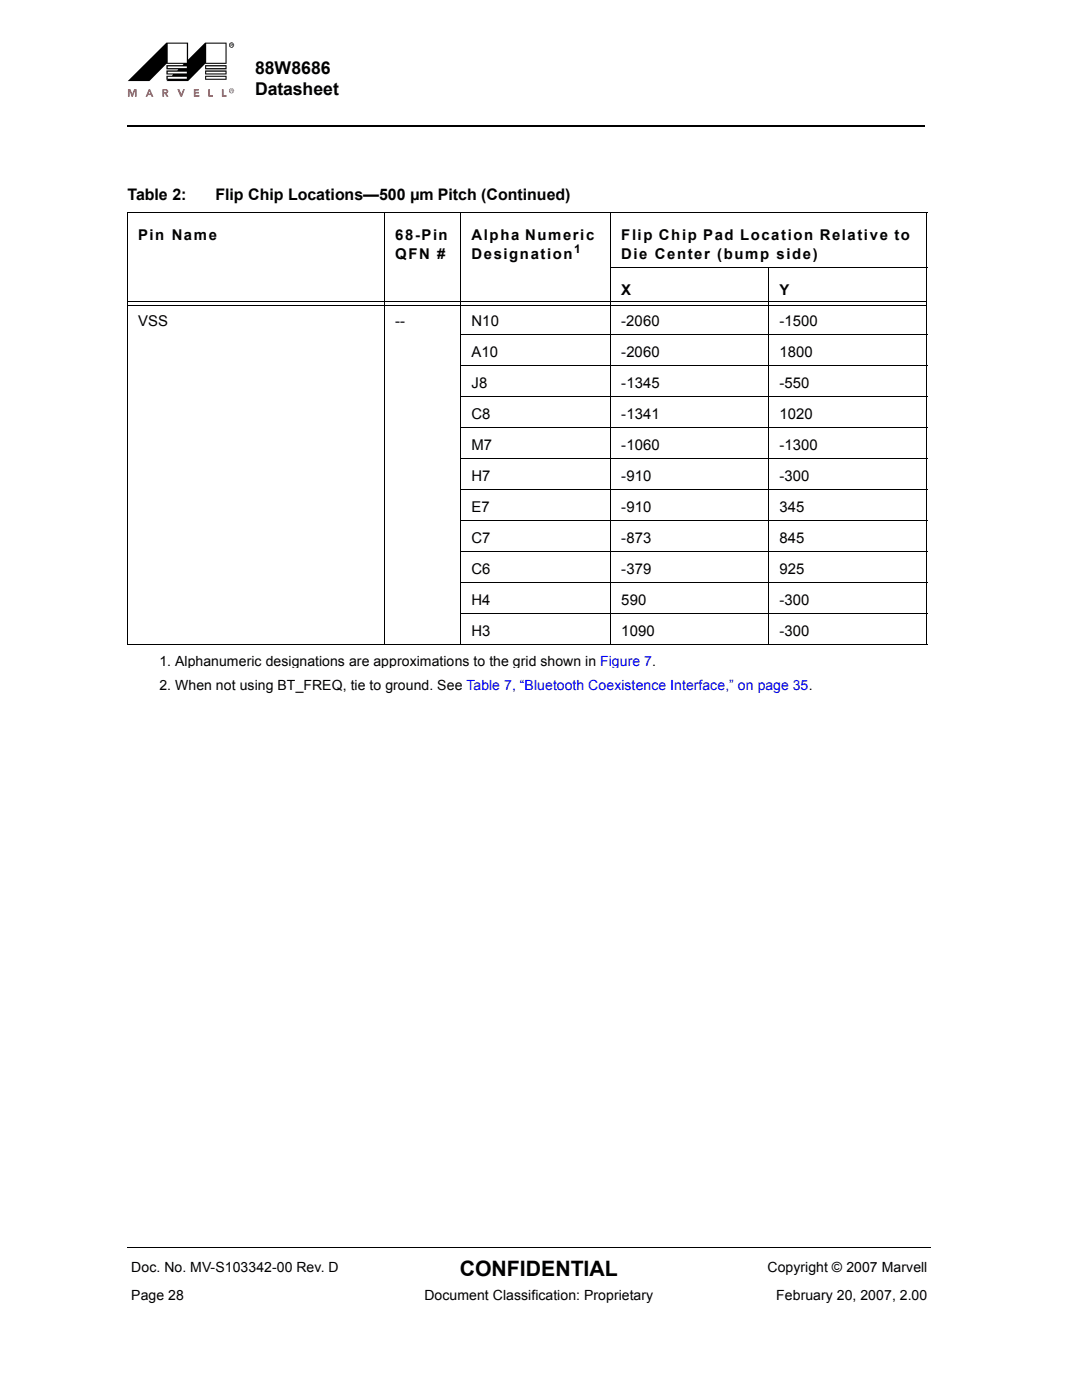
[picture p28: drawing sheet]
<svg xmlns="http://www.w3.org/2000/svg" width="216mm" height="279mm" viewBox="0 0 216 279" stroke-linecap="round" stroke-linejoin="round" font-family="sans-serif">
<defs><g id="words">
<text font-size="4.2" x="91.6" y="254.4">CONFIDENTIAL</text>
<g font-size="3.5">
<text x="50.8" y="14.7">88W8686</text>
<text x="50.8" y="18.9">Datasheet</text>
</g>
<g font-size="3.2">
<text x="25.4" y="39.9">Table 2:</text>
<text x="42.9" y="39.9">Flip Chip Locations—500 μm Pitch (Continued)</text>
</g>
<g font-size="3">
<text x="27.5" y="47.9">Pin Name</text>
<text x="78.7" y="47.9">68-Pin</text>
<text x="93.9" y="47.9">Alpha Numeric</text>
<text x="123.7" y="47.9">Flip Chip Pad Location Relative to</text>
<text x="78.7" y="51.6">QFN #</text>
<text x="93.9" y="51.6">Designation</text>
<text x="123.7" y="51.6">Die Center (bump side)</text>
<text x="123.7" y="58.8">X</text>
<text x="155.2" y="58.8">Y</text>
<text x="27.5" y="65">VSS</text>
<text x="78.7" y="65">--</text>
<text x="93.9" y="65">N10</text>
<text x="123.7" y="65">-2060</text>
<text x="155.2" y="65">-1500</text>
<text x="93.9" y="71.1">A10</text>
<text x="123.7" y="71.1">-2060</text>
<text x="155.2" y="71.1">1800</text>
<text x="93.9" y="77.3">J8</text>
<text x="123.7" y="77.3">-1345</text>
<text x="155.2" y="77.3">-550</text>
<text x="93.9" y="83.5">C8</text>
<text x="123.7" y="83.5">-1341</text>
<text x="155.2" y="83.5">1020</text>
<text x="93.9" y="89.7">M7</text>
<text x="123.7" y="89.7">-1060</text>
<text x="155.2" y="89.7">-1300</text>
<text x="93.9" y="95.8">H7</text>
<text x="123.7" y="95.8">-910</text>
<text x="155.2" y="95.8">-300</text>
<text x="93.9" y="102">E7</text>
<text x="123.7" y="102">-910</text>
<text x="155.2" y="102">345</text>
<text x="93.9" y="108.2">C7</text>
<text x="123.7" y="108.2">-873</text>
<text x="155.2" y="108.2">845</text>
<text x="93.9" y="114.4">C6</text>
<text x="123.7" y="114.4">-379</text>
<text x="155.2" y="114.4">925</text>
<text x="93.9" y="120.6">H4</text>
<text x="123.7" y="120.6">590</text>
<text x="155.2" y="120.6">-300</text>
<text x="93.9" y="126.7">H3</text>
<text x="123.7" y="126.7">1090</text>
<text x="155.2" y="126.7">-300</text>
</g>
<g font-size="2.8">
<text x="31.8" y="132.8">1. Alphanumeric designations are approximations to the grid shown in Figure 7.</text>
<text x="31.8" y="137.6">2. When not using BT_FREQ, tie to ground. See Table 7, “Bluetooth Coexistence Interface,” on page 35.</text>
<text x="26.1" y="253.4">Doc. No. MV-S103342-00 Rev. D</text>
<text x="152.9" y="253.4">Copyright © 2007 Marvell</text>
<text x="26.1" y="259.1">Page 28</text>
<text x="84.5" y="259.1">Document Classification: Proprietary</text>
<text x="154.6" y="259.1">February 20, 2007, 2.00</text>
</g>
<text font-size="2.4" x="114.4" y="50.4">1</text>
</g></defs>
<g fill="#000">
<path d="M40.9 13v.8h4.2v-.8zM41.1 13.2h3.8v.4h-3.8z"/>
<path d="M40.9 14v.8h4.2v-.8zM41.1 14.3h3.8v.3h-3.8z"/>
<path d="M40.9 15.1v.8h4.2v-.8zM41.1 15.3h3.8v.4h-3.8z"/>
<path d="M25.4 16.2h4.4l3.3-3.5h3.5l-.2 .3h-3.3v.8h2.4l-.2 .2h-2.2v.8h1.4l-.3 .3h-1.1v.8h.3l-.3 .3h4.4l3.4-3.5h4.2v-4.2h-4.2l-3.4 3.4v-3.4h-4.4zM33.4 8.7h3.8v3.8h-3.8zM33.4 13.2h3.8v.4h-3.8zM33.4 14.3h3.8v.3h-3.8zM33.4 15.3h3.8v.4h-3.8zM41.1 8.7h3.8v3.8h-3.8z"/>
</g>
<g fill="#d94f29">
<path d="M25.5 17.8h.5l.3 .9 .4-.9h.5v1.5h-.3v-1.2l-.4 1.2h-.3l-.4-1.2v1.2h-.3z"/>
<path d="M35.3 17.8h.4l.4 .9 .4-.9h.3l-.6 1.5h-.3z"/>
<path d="M38.6 17.8h1v.3h-.7v.2h.7v.4h-.7v.3h.8v.3h-1.1z"/>
<path d="M41.5 17.8h.3v1.2h.6v.3h-.9z"/>
<path d="M44.2 17.8h.3v1.2h.6v.3h-.9z"/>
<path d="M29.8 18.2l.2 .5h-.4zM29.6 17.8l-.6 1.5h.3l.2-.3h.6l.1 .3h.4l-.7-1.5z"/>
<path d="M32.7 18l.4 .1v.2l-.4 .1zM32.3 17.8v1.5h.4v-.6h.2l.2 .6h.5l-.4-.6 .2-.2v-.5l-.3-.2z"/>
<path d="M45.6 18.1a.51 .51 0 0 1 1 0 .51 .51 0 0 1-1 0zM45.7 18.1a.4 .4 0 0 0 .8 0 .4 .4 0 0 0-.8 0zM45.9 17.9h.5l-.2 .2 .2 .3h-.2v-.3h-.2l-.1 .3zM46 17.9v.2h.2z"/>
</g>
<g fill="#000">
<path d="M25.2 24.9h.2v.3h-.2z"/>
<path d="M45.6 9a.55 .55 0 0 1 1.1 0 .55 .55 0 0 1-1.1 0zM45.7 9a.4 .4 0 0 0 .8 0 .4 .4 0 0 0-.8 0zM45.9 8.7l.5 .1-.2 .2 .2 .3-.2-.3h-.2l-.1 .3zM46 8.8v.1h.2z"/>
</g>
<path d="M25.4 25h158.9" fill="none" stroke="#000" stroke-width=".34"/>
<path d="M25.4 248.7h160" fill="none" stroke="#000" stroke-width=".2"/>
<g fill="#fff">
<path d="M25.4 128.4h159.2v1.3h-159.2z"/>
<path d="M25.4 133.2h159.2v1.3h-159.2z"/>
</g>
<g fill="none" stroke="#000" stroke-width=".2">
<path d="M25.3 42.3h159.4M25.4 42.4v85.9M76.6 42.2v86.3M91.8 42.2v86.3M121.5 53.3h63.2M121.6 42.2v86.3M153.1 53.2v75.3M184.6 42.4v85.9M25.5 60.1h159M25.5 60.9h159M91.7 66.7h93M91.7 72.8h93"/>
<path d="M91.7 79h93M91.7 85.2h93M91.7 91.4h93M91.7 97.6h93M91.7 103.7h93M91.7 109.9h93M91.7 116.1h93M25.3 128.4h159.4M91.7 122.2h93"/>
</g>
<use href="#words"/>
</svg>
